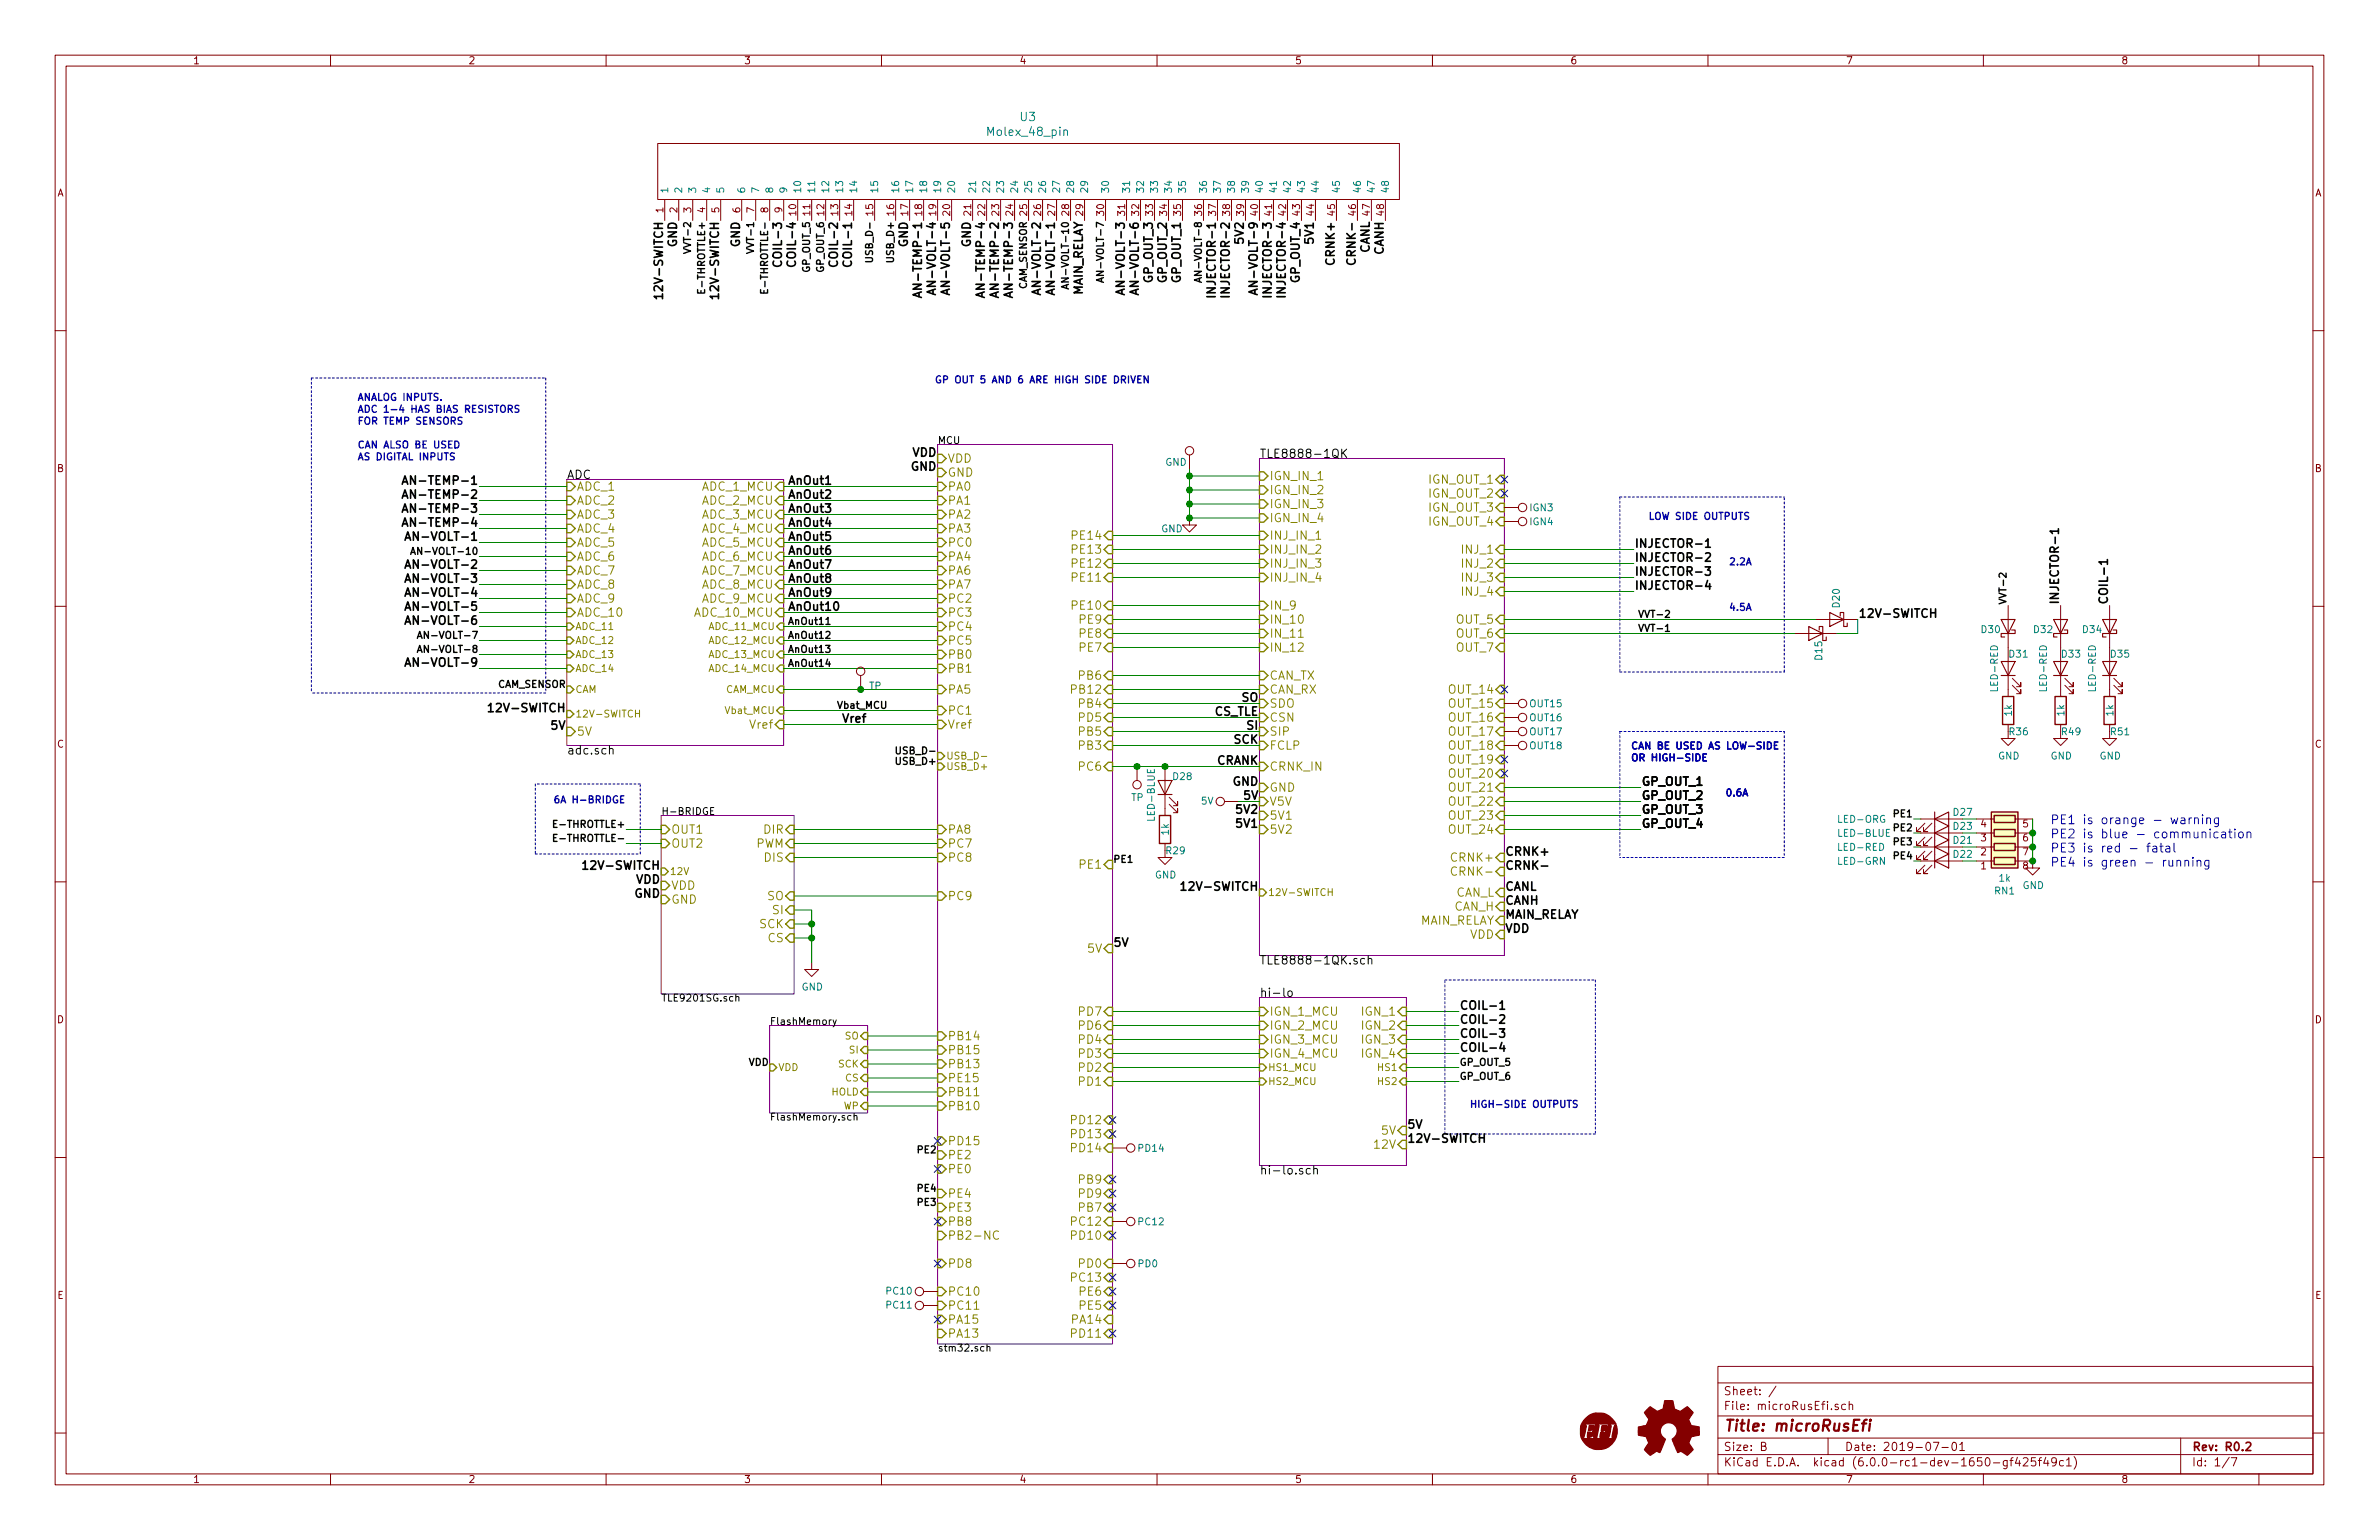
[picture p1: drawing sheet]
<svg xmlns="http://www.w3.org/2000/svg" width="432mm" height="279mm" viewBox="0 0 432 279" stroke-linecap="round" stroke-linejoin="round" font-family="sans-serif">
<defs><g id="words">
<text font-size="2.8" fill="#840000" x="312.8" y="259.7">Title: microRusEfi</text>
<g font-size="2.2" fill="#0000c2">
<text x="372.1" y="149.5">PE1 is orange - warning</text>
<text x="372.1" y="152.1">PE2 is blue - communication</text>
<text x="372.1" y="154.7">PE3 is red - fatal</text>
<text x="372.1" y="157.2">PE4 is green - running</text>
</g>
<g font-size="2.1" fill="#008484">
<text x="185.2" y="22">U3</text>
<text x="179.6" y="24.7">Molex_48_pin</text>
</g>
<g font-size="2.1">
<text x="122.9" y="44.7" transform="rotate(-90 122.9 44.7)">GND</text>
<text x="134.3" y="44.7" transform="rotate(-90 134.3 44.7)">GND</text>
<text x="141.9" y="47" transform="rotate(-90 141.9 47)">COIL-3</text>
<text x="144.4" y="47" transform="rotate(-90 144.4 47)">COIL-4</text>
<text x="152.1" y="47" transform="rotate(-90 152.1 47)">COIL-2</text>
<text x="154.6" y="47" transform="rotate(-90 154.6 47)">COIL-1</text>
<text x="164.8" y="44.7" transform="rotate(-90 164.8 44.7)">GND</text>
<text x="176.2" y="44.7" transform="rotate(-90 176.2 44.7)">GND</text>
<text x="225.7" y="43.8" transform="rotate(-90 225.7 43.8)">5V2</text>
<text x="238.4" y="43.8" transform="rotate(-90 238.4 43.8)">5V1</text>
<text x="242.2" y="47.4" transform="rotate(-90 242.2 47.4)">CRNK+</text>
<text x="246" y="46.8" transform="rotate(-90 246 46.8)">CRNK-</text>
<text x="248.6" y="45.9" transform="rotate(-90 248.6 45.9)">CANL</text>
<text x="251.1" y="46.1" transform="rotate(-90 251.1 46.1)">CANH</text>
<text x="120.3" y="52.9" transform="rotate(-90 120.3 52.9)">12V-SWITCH</text>
<text x="130.5" y="52.9" transform="rotate(-90 130.5 52.9)">12V-SWITCH</text>
<text x="167.3" y="51.6" transform="rotate(-90 167.3 51.6)">AN-TEMP-1</text>
<text x="169.8" y="51.3" transform="rotate(-90 169.8 51.3)">AN-VOLT-4</text>
<text x="172.4" y="51.3" transform="rotate(-90 172.4 51.3)">AN-VOLT-5</text>
<text x="178.7" y="51.6" transform="rotate(-90 178.7 51.6)">AN-TEMP-4</text>
<text x="181.3" y="51.6" transform="rotate(-90 181.3 51.6)">AN-TEMP-2</text>
<text x="183.8" y="51.6" transform="rotate(-90 183.8 51.6)">AN-TEMP-3</text>
<text x="188.9" y="51.3" transform="rotate(-90 188.9 51.3)">AN-VOLT-2</text>
<text x="191.4" y="51.3" transform="rotate(-90 191.4 51.3)">AN-VOLT-1</text>
<text x="196.5" y="53.8" transform="rotate(-90 196.5 53.8)">MAIN_RELAY</text>
<text x="204.1" y="51.3" transform="rotate(-90 204.1 51.3)">AN-VOLT-3</text>
<text x="206.7" y="51.3" transform="rotate(-90 206.7 51.3)">AN-VOLT-6</text>
<text x="209.2" y="51.1" transform="rotate(-90 209.2 51.1)">GP_OUT_3</text>
<text x="211.8" y="51.1" transform="rotate(-90 211.8 51.1)">GP_OUT_2</text>
<text x="214.3" y="51.1" transform="rotate(-90 214.3 51.1)">GP_OUT_1</text>
<text x="220.6" y="52.6" transform="rotate(-90 220.6 52.6)">INJECTOR-1</text>
<text x="223.2" y="52.6" transform="rotate(-90 223.2 52.6)">INJECTOR-2</text>
<text x="228.3" y="51.3" transform="rotate(-90 228.3 51.3)">AN-VOLT-9</text>
<text x="230.8" y="52.6" transform="rotate(-90 230.8 52.6)">INJECTOR-3</text>
<text x="233.3" y="52.6" transform="rotate(-90 233.3 52.6)">INJECTOR-4</text>
<text x="235.9" y="51.1" transform="rotate(-90 235.9 51.1)">GP_OUT_4</text>
<text x="165.7" y="82.9">VDD</text>
<text x="228.6" y="83.1">TLE8888-1QK</text>
<text x="75.4" y="87.9">AN-TEMP-1</text>
<text x="102.9" y="86.9">ADC</text>
<text x="142.9" y="87.9">AnOut1</text>
<text x="165.5" y="85.4">GND</text>
<text x="75.4" y="90.5">AN-TEMP-2</text>
<text x="75.4" y="93">AN-TEMP-3</text>
<text x="75.4" y="95.6">AN-TEMP-4</text>
<text x="142.9" y="90.5">AnOut2</text>
<text x="142.9" y="93">AnOut3</text>
<text x="142.9" y="95.6">AnOut4</text>
<text x="75.7" y="98.1">AN-VOLT-1</text>
<text x="142.9" y="98.1">AnOut5</text>
<text x="142.9" y="100.6">AnOut6</text>
<text x="296.5" y="101.9">INJECTOR-2</text>
<text x="296.5" y="99.4">INJECTOR-1</text>
<text x="75.7" y="105.7">AN-VOLT-3</text>
<text x="75.7" y="103.2">AN-VOLT-2</text>
<text x="142.9" y="103.2">AnOut7</text>
<text x="142.9" y="105.7">AnOut8</text>
<text x="296.5" y="104.4">INJECTOR-3</text>
<text x="296.5" y="107">INJECTOR-4</text>
<text x="75.7" y="108.3">AN-VOLT-4</text>
<text x="75.7" y="110.8">AN-VOLT-5</text>
<text x="75.7" y="113.3">AN-VOLT-6</text>
<text x="142.9" y="108.3">AnOut9</text>
<text x="142.9" y="110.8">AnOut10</text>
<text x="337.2" y="112.1">12V-SWITCH</text>
<text x="373.7" y="109.9" transform="rotate(-90 373.7 109.9)">INJECTOR-1</text>
<text x="382.6" y="109.9" transform="rotate(-90 382.6 109.9)">COIL-1</text>
<text x="75.7" y="121">AN-VOLT-9</text>
<text x="90" y="129.2">12V-SWITCH</text>
<text x="153.3" y="131.1">Vref</text>
<text x="220.5" y="129.8">CS_TLE</text>
<text x="225.5" y="127.3">SO</text>
<text x="100.3" y="132.4">5V</text>
<text x="102.9" y="136.9">adc.sch</text>
<text x="224.1" y="134.9">SCK</text>
<text x="226.6" y="132.4">SI</text>
<text x="220.9" y="138.7">CRANK</text>
<text x="223.9" y="142.5">GND</text>
<text x="297.8" y="142.5">GP_OUT_1</text>
<text x="224.8" y="147.6">5V2</text>
<text x="226" y="145.1">5V</text>
<text x="297.8" y="145.1">GP_OUT_2</text>
<text x="297.8" y="147.6">GP_OUT_3</text>
<text x="224.8" y="150.2">5V1</text>
<text x="273" y="155.2">CRNK+</text>
<text x="297.8" y="150.2">GP_OUT_4</text>
<text x="107.2" y="157.8">12V-SWITCH</text>
<text x="115.5" y="160.3">VDD</text>
<text x="215.7" y="161.6">12V-SWITCH</text>
<text x="273" y="161.6">CANL</text>
<text x="273" y="157.8">CRNK-</text>
<text x="115.3" y="162.9">GND</text>
<text x="273" y="166.7">MAIN_RELAY</text>
<text x="273" y="164.1">CANH</text>
<text x="201.9" y="171.8">5V</text>
<text x="273" y="169.2">VDD</text>
<text x="228.6" y="175">TLE8888-1QK.sch</text>
<text x="228.6" y="180.9">hi-lo</text>
<text x="264.8" y="185.7">COIL-2</text>
<text x="264.8" y="183.2">COIL-1</text>
<text x="264.8" y="190.8">COIL-4</text>
<text x="264.8" y="188.3">COIL-3</text>
<text x="255.3" y="204.8">5V</text>
<text x="255.3" y="207.3">12V-SWITCH</text>
<text x="228.6" y="213.1">hi-lo.sch</text>
</g>
<g font-size="2.1" fill="#848400">
<text x="172" y="83.9">VDD</text>
<text x="104.6" y="89">ADC_1</text>
<text x="127.5" y="89">ADC_1_MCU</text>
<text x="172" y="89">PA0</text>
<text x="172" y="86.5">GND</text>
<text x="230.4" y="87.1">IGN_IN_1</text>
<text x="230.4" y="89.7">IGN_IN_2</text>
<text x="259.5" y="87.8">IGN_OUT_1</text>
<text x="104.6" y="91.6">ADC_2</text>
<text x="104.6" y="94.1">ADC_3</text>
<text x="127.5" y="91.6">ADC_2_MCU</text>
<text x="127.5" y="94.1">ADC_3_MCU</text>
<text x="172" y="91.6">PA1</text>
<text x="172" y="94.1">PA2</text>
<text x="230.4" y="92.2">IGN_IN_3</text>
<text x="230.4" y="94.7">IGN_IN_4</text>
<text x="259.5" y="90.3">IGN_OUT_2</text>
<text x="259.5" y="92.8">IGN_OUT_3</text>
<text x="259.5" y="95.4">IGN_OUT_4</text>
<text x="104.6" y="99.2">ADC_5</text>
<text x="104.6" y="101.7">ADC_6</text>
<text x="104.6" y="96.6">ADC_4</text>
<text x="127.5" y="96.6">ADC_4_MCU</text>
<text x="127.5" y="99.2">ADC_5_MCU</text>
<text x="127.5" y="101.7">ADC_6_MCU</text>
<text x="172" y="96.6">PA3</text>
<text x="172" y="99.2">PC0</text>
<text x="172" y="101.7">PA4</text>
<text x="195" y="100.5">PE13</text>
<text x="195" y="97.9">PE14</text>
<text x="230.4" y="97.9">INJ_IN_1</text>
<text x="230.4" y="100.5">INJ_IN_2</text>
<text x="265.6" y="100.5">INJ_1</text>
<text x="104.6" y="104.3">ADC_7</text>
<text x="104.6" y="106.8">ADC_8</text>
<text x="127.5" y="104.3">ADC_7_MCU</text>
<text x="127.5" y="106.8">ADC_8_MCU</text>
<text x="172" y="106.8">PA7</text>
<text x="172" y="104.3">PA6</text>
<text x="195" y="105.5">PE11</text>
<text x="195" y="103">PE12</text>
<text x="230.4" y="103">INJ_IN_3</text>
<text x="230.4" y="105.5">INJ_IN_4</text>
<text x="265.6" y="103">INJ_2</text>
<text x="265.6" y="105.5">INJ_3</text>
<text x="104.6" y="109.3">ADC_9</text>
<text x="104.6" y="111.9">ADC_10</text>
<text x="126.3" y="111.9">ADC_10_MCU</text>
<text x="127.5" y="109.3">ADC_9_MCU</text>
<text x="172" y="111.9">PC3</text>
<text x="172" y="109.3">PC2</text>
<text x="195" y="110.6">PE10</text>
<text x="196.1" y="113.2">PE9</text>
<text x="230.4" y="110.6">IN_9</text>
<text x="230.4" y="113.2">IN_10</text>
<text x="264.4" y="113.2">OUT_5</text>
<text x="265.6" y="108.1">INJ_4</text>
<text x="172" y="117">PC5</text>
<text x="172" y="114.4">PC4</text>
<text x="172" y="119.5">PB0</text>
<text x="196.1" y="118.2">PE7</text>
<text x="196.1" y="115.7">PE8</text>
<text x="230.4" y="115.7">IN_11</text>
<text x="230.4" y="118.2">IN_12</text>
<text x="264.4" y="115.7">OUT_6</text>
<text x="264.4" y="118.2">OUT_7</text>
<text x="172" y="125.9">PA5</text>
<text x="172" y="122">PB1</text>
<text x="194.8" y="125.9">PB12</text>
<text x="196" y="123.3">PB6</text>
<text x="230.4" y="123.3">CAN_TX</text>
<text x="230.4" y="125.9">CAN_RX</text>
<text x="263.2" y="125.9">OUT_14</text>
<text x="172" y="129.7">PC1</text>
<text x="196" y="128.4">PB4</text>
<text x="196" y="130.9">PD5</text>
<text x="230.4" y="130.9">CSN</text>
<text x="230.4" y="128.4">SDO</text>
<text x="263.2" y="128.4">OUT_15</text>
<text x="263.2" y="130.9">OUT_16</text>
<text x="104.6" y="133.5">5V</text>
<text x="136.3" y="132.2">Vref</text>
<text x="172" y="132.2">Vref</text>
<text x="196" y="133.5">PB5</text>
<text x="196" y="136">PB3</text>
<text x="230.4" y="133.5">SIP</text>
<text x="230.4" y="136">FCLP</text>
<text x="263.2" y="133.5">OUT_17</text>
<text x="263.2" y="136">OUT_18</text>
<text x="196" y="139.8">PC6</text>
<text x="230.4" y="139.8">CRNK_IN</text>
<text x="230.4" y="143.6">GND</text>
<text x="263.2" y="138.6">OUT_19</text>
<text x="263.2" y="141.1">OUT_20</text>
<text x="263.2" y="143.6">OUT_21</text>
<text x="230.4" y="148.7">5V1</text>
<text x="230.4" y="146.2">V5V</text>
<text x="263.2" y="146.2">OUT_22</text>
<text x="263.2" y="148.7">OUT_23</text>
<text x="121.8" y="153.8">OUT2</text>
<text x="121.8" y="151.3">OUT1</text>
<text x="137.2" y="153.8">PWM</text>
<text x="138.7" y="151.3">DIR</text>
<text x="172" y="153.8">PC7</text>
<text x="172" y="151.3">PA8</text>
<text x="230.4" y="151.3">5V2</text>
<text x="263.2" y="151.3">OUT_24</text>
<text x="121.8" y="161.4">VDD</text>
<text x="138.8" y="156.3">DIS</text>
<text x="172" y="156.3">PC8</text>
<text x="196.1" y="157.6">PE1</text>
<text x="263.9" y="156.3">CRNK+</text>
<text x="264.4" y="158.9">CRNK-</text>
<text x="121.8" y="164">GND</text>
<text x="139.3" y="163.3">SO</text>
<text x="140.4" y="165.9">SI</text>
<text x="172" y="163.3">PC9</text>
<text x="257.5" y="167.8">MAIN_RELAY</text>
<text x="264" y="165.2">CAN_H</text>
<text x="264.2" y="162.7">CAN_L</text>
<text x="137.9" y="168.4">SCK</text>
<text x="139.4" y="170.9">CS</text>
<text x="197.6" y="172.8">5V</text>
<text x="266.8" y="170.3">VDD</text>
<text x="196" y="184.3">PD7</text>
<text x="230.4" y="184.3">IGN_1_MCU</text>
<text x="247.3" y="184.3">IGN_1</text>
<text x="172" y="191.3">PB15</text>
<text x="172" y="188.7">PB14</text>
<text x="196" y="191.9">PD3</text>
<text x="196" y="186.8">PD6</text>
<text x="196" y="189.4">PD4</text>
<text x="230.4" y="186.8">IGN_2_MCU</text>
<text x="230.4" y="189.4">IGN_3_MCU</text>
<text x="230.4" y="191.9">IGN_4_MCU</text>
<text x="247.3" y="186.8">IGN_2</text>
<text x="247.3" y="189.4">IGN_3</text>
<text x="247.3" y="191.9">IGN_4</text>
<text x="172" y="196.3">PE15</text>
<text x="172" y="193.8">PB13</text>
<text x="196" y="197">PD1</text>
<text x="196" y="194.4">PD2</text>
<text x="172" y="198.9">PB11</text>
<text x="172" y="201.4">PB10</text>
<text x="194.8" y="204">PD12</text>
<text x="172" y="207.8">PD15</text>
<text x="194.8" y="206.5">PD13</text>
<text x="194.8" y="209">PD14</text>
<text x="249.7" y="208.4">12V</text>
<text x="250.9" y="205.9">5V</text>
<text x="172" y="210.3">PE2</text>
<text x="172" y="212.9">PE0</text>
<text x="196" y="214.8">PB9</text>
<text x="172" y="217.3">PE4</text>
<text x="172" y="219.8">PE3</text>
<text x="196" y="217.3">PD9</text>
<text x="196" y="219.8">PB7</text>
<text x="172" y="222.4">PB8</text>
<text x="172" y="224.9">PB2-NC</text>
<text x="194.8" y="224.9">PD10</text>
<text x="194.8" y="222.4">PC12</text>
<text x="172" y="230">PD8</text>
<text x="194.8" y="232.5">PC13</text>
<text x="196" y="230">PD0</text>
<text x="172" y="235.1">PC10</text>
<text x="172" y="237.6">PC11</text>
<text x="196.1" y="235.1">PE6</text>
<text x="196.1" y="237.6">PE5</text>
<text x="172" y="240.2">PA15</text>
<text x="172" y="242.7">PA13</text>
<text x="194.8" y="242.7">PD11</text>
<text x="194.8" y="240.2">PA14</text>
</g>
<g font-size="2.1" fill="#840000">
<text x="312.8" y="255.8">File: microRusEfi.sch</text>
<text x="312.8" y="253.1">Sheet: /</text>
<text x="312.8" y="263.2">Size: B</text>
<text x="334.8" y="263.2">Date: 2019-07-01</text>
<text x="397.8" y="263.2">Rev: R0.2</text>
<text x="312.8" y="266">KiCad E.D.A. kicad (6.0.0-rc1-dev-1650-gf425f49c1)</text>
<text x="397.8" y="266">Id: 1/7</text>
</g>
<g font-size="1.8" fill="#840000">
<text x="35" y="11.6">1</text>
<text x="85" y="11.6">2</text>
<text x="135" y="11.6">3</text>
<text x="185" y="11.6">4</text>
<text x="235" y="11.6">5</text>
<text x="285" y="11.6">6</text>
<text x="335" y="11.6">7</text>
<text x="385" y="11.6">8</text>
<text x="10.4" y="35.6">A</text>
<text x="420.2" y="35.6">A</text>
<text x="120.4" y="38.6" transform="rotate(-90 120.4 38.6)">1</text>
<text x="122.9" y="38.6" transform="rotate(-90 122.9 38.6)">2</text>
<text x="125.5" y="38.6" transform="rotate(-90 125.5 38.6)">3</text>
<text x="128" y="38.6" transform="rotate(-90 128 38.6)">4</text>
<text x="130.6" y="38.6" transform="rotate(-90 130.6 38.6)">5</text>
<text x="134.4" y="38.6" transform="rotate(-90 134.4 38.6)">6</text>
<text x="136.9" y="38.6" transform="rotate(-90 136.9 38.6)">7</text>
<text x="139.4" y="38.6" transform="rotate(-90 139.4 38.6)">8</text>
<text x="142" y="38.6" transform="rotate(-90 142 38.6)">9</text>
<text x="144.5" y="39.1" transform="rotate(-90 144.5 39.1)">10</text>
<text x="147.1" y="39.1" transform="rotate(-90 147.1 39.1)">11</text>
<text x="149.6" y="39.1" transform="rotate(-90 149.6 39.1)">12</text>
<text x="152.1" y="39.1" transform="rotate(-90 152.1 39.1)">13</text>
<text x="154.7" y="39.1" transform="rotate(-90 154.7 39.1)">14</text>
<text x="164.8" y="39.1" transform="rotate(-90 164.8 39.1)">17</text>
<text x="167.4" y="39.1" transform="rotate(-90 167.4 39.1)">18</text>
<text x="169.9" y="39.1" transform="rotate(-90 169.9 39.1)">19</text>
<text x="172.5" y="39.1" transform="rotate(-90 172.5 39.1)">20</text>
<text x="176.3" y="39.1" transform="rotate(-90 176.3 39.1)">21</text>
<text x="178.8" y="39.1" transform="rotate(-90 178.8 39.1)">22</text>
<text x="181.4" y="39.1" transform="rotate(-90 181.4 39.1)">23</text>
<text x="183.9" y="39.1" transform="rotate(-90 183.9 39.1)">24</text>
<text x="189" y="39.1" transform="rotate(-90 189 39.1)">26</text>
<text x="191.5" y="39.1" transform="rotate(-90 191.5 39.1)">27</text>
<text x="194.1" y="39.1" transform="rotate(-90 194.1 39.1)">28</text>
<text x="196.6" y="39.1" transform="rotate(-90 196.6 39.1)">29</text>
<text x="200.4" y="39.1" transform="rotate(-90 200.4 39.1)">30</text>
<text x="204.2" y="39.1" transform="rotate(-90 204.2 39.1)">31</text>
<text x="206.8" y="39.1" transform="rotate(-90 206.8 39.1)">32</text>
<text x="209.3" y="39.1" transform="rotate(-90 209.3 39.1)">33</text>
<text x="211.8" y="39.1" transform="rotate(-90 211.8 39.1)">34</text>
<text x="214.4" y="39.1" transform="rotate(-90 214.4 39.1)">35</text>
<text x="218.2" y="39.1" transform="rotate(-90 218.2 39.1)">36</text>
<text x="220.7" y="39.1" transform="rotate(-90 220.7 39.1)">37</text>
<text x="223.3" y="39.1" transform="rotate(-90 223.3 39.1)">38</text>
<text x="225.8" y="39.1" transform="rotate(-90 225.8 39.1)">39</text>
<text x="228.3" y="39.1" transform="rotate(-90 228.3 39.1)">40</text>
<text x="230.9" y="39.1" transform="rotate(-90 230.9 39.1)">41</text>
<text x="233.4" y="39.1" transform="rotate(-90 233.4 39.1)">42</text>
<text x="236" y="39.1" transform="rotate(-90 236 39.1)">43</text>
<text x="238.5" y="39.1" transform="rotate(-90 238.5 39.1)">44</text>
<text x="242.3" y="39.1" transform="rotate(-90 242.3 39.1)">45</text>
<text x="246.1" y="39.1" transform="rotate(-90 246.1 39.1)">46</text>
<text x="248.7" y="39.1" transform="rotate(-90 248.7 39.1)">47</text>
<text x="251.2" y="39.1" transform="rotate(-90 251.2 39.1)">48</text>
<text x="10.4" y="85.6">B</text>
<text x="420.2" y="85.6">B</text>
<text x="10.4" y="135.6">C</text>
<text x="420.2" y="135.6">C</text>
<text x="359.6" y="155.2">2</text>
<text x="359.6" y="152.7">3</text>
<text x="359.6" y="150.1">4</text>
<text x="367.2" y="150.1">5</text>
<text x="367.2" y="152.7">6</text>
<text x="367.2" y="155.2">7</text>
<text x="359.6" y="157.7">1</text>
<text x="367.2" y="157.7">8</text>
<text x="10.4" y="185.6">D</text>
<text x="420.2" y="185.6">D</text>
<text x="10.4" y="235.6">E</text>
<text x="420.2" y="235.6">E</text>
<text x="35" y="269">1</text>
<text x="85" y="269">2</text>
<text x="135" y="269">3</text>
<text x="185" y="269">4</text>
<text x="235" y="269">5</text>
<text x="285" y="269">6</text>
<text x="335" y="269">7</text>
<text x="385" y="269">8</text>
</g>
<g font-size="1.8" fill="#008484">
<text x="121.3" y="35.2" transform="rotate(-90 121.3 35.2)">1</text>
<text x="123.8" y="35.2" transform="rotate(-90 123.8 35.2)">2</text>
<text x="126.4" y="35.2" transform="rotate(-90 126.4 35.2)">3</text>
<text x="128.9" y="35.2" transform="rotate(-90 128.9 35.2)">4</text>
<text x="131.4" y="35.2" transform="rotate(-90 131.4 35.2)">5</text>
<text x="135.3" y="35.2" transform="rotate(-90 135.3 35.2)">6</text>
<text x="137.8" y="35.2" transform="rotate(-90 137.8 35.2)">7</text>
<text x="140.3" y="35.2" transform="rotate(-90 140.3 35.2)">8</text>
<text x="142.9" y="35.2" transform="rotate(-90 142.9 35.2)">9</text>
<text x="145.4" y="35.2" transform="rotate(-90 145.4 35.2)">10</text>
<text x="148" y="35.2" transform="rotate(-90 148 35.2)">11</text>
<text x="150.5" y="35.2" transform="rotate(-90 150.5 35.2)">12</text>
<text x="153" y="35.2" transform="rotate(-90 153 35.2)">13</text>
<text x="155.6" y="35.2" transform="rotate(-90 155.6 35.2)">14</text>
<text x="159.4" y="35.2" transform="rotate(-90 159.4 35.2)">15</text>
<text x="163.2" y="35.2" transform="rotate(-90 163.2 35.2)">16</text>
<text x="165.7" y="35.2" transform="rotate(-90 165.7 35.2)">17</text>
<text x="168.3" y="35.2" transform="rotate(-90 168.3 35.2)">18</text>
<text x="170.8" y="35.2" transform="rotate(-90 170.8 35.2)">19</text>
<text x="173.4" y="35.2" transform="rotate(-90 173.4 35.2)">20</text>
<text x="177.2" y="35.2" transform="rotate(-90 177.2 35.2)">21</text>
<text x="179.7" y="35.2" transform="rotate(-90 179.7 35.2)">22</text>
<text x="182.2" y="35.2" transform="rotate(-90 182.2 35.2)">23</text>
<text x="184.8" y="35.2" transform="rotate(-90 184.8 35.2)">24</text>
<text x="187.3" y="35.2" transform="rotate(-90 187.3 35.2)">25</text>
<text x="189.9" y="35.2" transform="rotate(-90 189.9 35.2)">26</text>
<text x="192.4" y="35.2" transform="rotate(-90 192.4 35.2)">27</text>
<text x="194.9" y="35.2" transform="rotate(-90 194.9 35.2)">28</text>
<text x="197.5" y="35.2" transform="rotate(-90 197.5 35.2)">29</text>
<text x="201.3" y="35.2" transform="rotate(-90 201.3 35.2)">30</text>
<text x="205.1" y="35.2" transform="rotate(-90 205.1 35.2)">31</text>
<text x="207.6" y="35.2" transform="rotate(-90 207.6 35.2)">32</text>
<text x="210.2" y="35.2" transform="rotate(-90 210.2 35.2)">33</text>
<text x="212.7" y="35.2" transform="rotate(-90 212.7 35.2)">34</text>
<text x="215.3" y="35.2" transform="rotate(-90 215.3 35.2)">35</text>
<text x="219.1" y="35.2" transform="rotate(-90 219.1 35.2)">36</text>
<text x="221.6" y="35.2" transform="rotate(-90 221.6 35.2)">37</text>
<text x="224.2" y="35.2" transform="rotate(-90 224.2 35.2)">38</text>
<text x="226.7" y="35.2" transform="rotate(-90 226.7 35.2)">39</text>
<text x="229.2" y="35.2" transform="rotate(-90 229.2 35.2)">40</text>
<text x="231.8" y="35.2" transform="rotate(-90 231.8 35.2)">41</text>
<text x="234.3" y="35.2" transform="rotate(-90 234.3 35.2)">42</text>
<text x="236.9" y="35.2" transform="rotate(-90 236.9 35.2)">43</text>
<text x="239.4" y="35.2" transform="rotate(-90 239.4 35.2)">44</text>
<text x="243.2" y="35.2" transform="rotate(-90 243.2 35.2)">45</text>
<text x="247" y="35.2" transform="rotate(-90 247 35.2)">46</text>
<text x="249.6" y="35.2" transform="rotate(-90 249.6 35.2)">47</text>
<text x="252.1" y="35.2" transform="rotate(-90 252.1 35.2)">48</text>
<text x="211.5" y="84.5">GND</text>
<text x="277.7" y="92.8">IGN3</text>
<text x="277.7" y="95.3">IGN4</text>
<text x="210.8" y="96.6">GND</text>
<text x="333.9" y="110.2" transform="rotate(-90 333.9 110.2)">D20</text>
<text x="330.8" y="119.7" transform="rotate(-90 330.8 119.7)">D15</text>
<text x="359.7" y="114.9">D30</text>
<text x="364.7" y="119.3">D31</text>
<text x="369.2" y="114.9">D32</text>
<text x="374.3" y="119.3">D33</text>
<text x="378.1" y="114.9">D34</text>
<text x="383.2" y="119.3">D35</text>
<text x="157.8" y="125.1">TP</text>
<text x="362.6" y="125.2" transform="rotate(-90 362.6 125.2)">LED-RED</text>
<text x="371.5" y="125.2" transform="rotate(-90 371.5 125.2)">LED-RED</text>
<text x="380.4" y="125.2" transform="rotate(-90 380.4 125.2)">LED-RED</text>
<text x="277.7" y="128.3">OUT15</text>
<text x="277.7" y="130.9">OUT16</text>
<text x="365.2" y="129.9" transform="rotate(-90 365.2 129.9)">1k</text>
<text x="374.7" y="129.9" transform="rotate(-90 374.7 129.9)">1k</text>
<text x="383.6" y="129.9" transform="rotate(-90 383.6 129.9)">1k</text>
<text x="277.7" y="133.4">OUT17</text>
<text x="277.7" y="135.9">OUT18</text>
<text x="362.7" y="137.8">GND</text>
<text x="364.8" y="133.4">R36</text>
<text x="372.2" y="137.8">GND</text>
<text x="374.3" y="133.4">R49</text>
<text x="381.1" y="137.8">GND</text>
<text x="383.2" y="133.4">R51</text>
<text x="213" y="141.5">D28</text>
<text x="205.3" y="145.3">TP</text>
<text x="209.6" y="148.7" transform="rotate(-90 209.6 148.7)">LED-BLUE</text>
<text x="218.1" y="146">5V</text>
<text x="333.8" y="149.3">LED-ORG</text>
<text x="354.6" y="148">D27</text>
<text x="211.7" y="155">R29</text>
<text x="212.1" y="151.5" transform="rotate(-90 212.1 151.5)">1k</text>
<text x="333.9" y="154.4">LED-RED</text>
<text x="333.9" y="151.8">LED-BLUE</text>
<text x="354.6" y="155.6">D22</text>
<text x="354.6" y="153.1">D21</text>
<text x="354.6" y="150.5">D23</text>
<text x="209.6" y="159.4">GND</text>
<text x="333.9" y="156.9">LED-GRN</text>
<text x="362.9" y="160">1k</text>
<text x="367.1" y="161.3">GND</text>
<text x="362.1" y="162.3">RN1</text>
<text x="145.5" y="179.7">GND</text>
<text x="206.7" y="209">PD14</text>
<text x="206.7" y="222.3">PC12</text>
<text x="206.6" y="229.9">PD0</text>
<text x="161" y="234.9">PC10</text>
<text x="161" y="237.4">PC11</text>
</g>
<g font-size="1.8">
<text x="125.4" y="45" transform="rotate(-90 125.4 45)">VVT-2</text>
<text x="136.9" y="45" transform="rotate(-90 136.9 45)">VVT-1</text>
<text x="158.4" y="46.6" transform="rotate(-90 158.4 46.6)">USB_D- 15</text>
<text x="162.3" y="47" transform="rotate(-90 162.3 47)">USB_D+ 16</text>
<text x="128" y="52.2" transform="rotate(-90 128 52.2)">E-THROTTLE+</text>
<text x="139.4" y="51.8" transform="rotate(-90 139.4 51.8)">E-THROTTLE-</text>
<text x="147" y="49.3" transform="rotate(-90 147 49.3)">GP_OUT_5</text>
<text x="149.6" y="49.3" transform="rotate(-90 149.6 49.3)">GP_OUT_6</text>
<text x="186.4" y="52.5" transform="rotate(-90 186.4 52.5)">CAM_SENSOR 25</text>
<text x="194" y="50.4" transform="rotate(-90 194 50.4)">AN-VOLT-10</text>
<text x="200.4" y="49.4" transform="rotate(-90 200.4 49.4)">AN-VOLT-7</text>
<text x="218.1" y="49.4" transform="rotate(-90 218.1 49.4)">AN-VOLT-8</text>
<text x="170.2" y="80.5">MCU</text>
<text x="76.6" y="100.7">AN-VOLT-10</text>
<text x="142.9" y="113.4">AnOut11</text>
<text x="297.2" y="112.1">VVT-2</text>
<text x="364.2" y="109.9" transform="rotate(-90 364.2 109.9)">VVT-2</text>
<text x="77.6" y="118.4">AN-VOLT-8</text>
<text x="77.6" y="115.9">AN-VOLT-7</text>
<text x="142.9" y="115.9">AnOut12</text>
<text x="142.9" y="118.4">AnOut13</text>
<text x="297.2" y="114.6">VVT-1</text>
<text x="90.4" y="124.8">CAM_SENSOR</text>
<text x="142.9" y="121">AnOut14</text>
<text x="151.8" y="128.6">Vbat_MCU</text>
<text x="163.6" y="136.9">USB_D-</text>
<text x="163.1" y="138.8">USB_D+</text>
<text x="120" y="147.9">H-BRIDGE</text>
<text x="344" y="148.3">PE1</text>
<text x="101.4" y="150.2">E-THROTTLE+</text>
<text x="101.9" y="152.7">E-THROTTLE-</text>
<text x="344" y="150.8">PE2</text>
<text x="344" y="153.4">PE3</text>
<text x="344" y="155.9">PE4</text>
<text x="201.9" y="156.5">PE1</text>
<text x="120" y="181.7">TLE9201SG.sch</text>
<text x="139.7" y="186">FlashMemory</text>
<text x="136" y="193.4">VDD</text>
<text x="264.8" y="195.9">GP_OUT_6</text>
<text x="264.8" y="193.4">GP_OUT_5</text>
<text x="139.7" y="203.3">FlashMemory.sch</text>
<text x="166.8" y="209.2">PE2</text>
<text x="166.8" y="218.8">PE3</text>
<text x="166.8" y="216.2">PE4</text>
<text x="170.2" y="245.2">stm32.sch</text>
</g>
<g font-size="1.8" fill="#0000c2">
<text x="169.5" y="69.5">GP OUT 5 AND 6 ARE HIGH SIDE DRIVEN</text>
<text x="64.8" y="72.7">ANALOG INPUTS.</text>
<text x="64.8" y="74.9">ADC 1-4 HAS BIAS RESISTORS</text>
<text x="64.8" y="77">FOR TEMP SENSORS</text>
<text x="64.8" y="81.4">CAN ALSO BE USED</text>
<text x="64.8" y="83.5">AS DIGITAL INPUTS</text>
<text x="299.1" y="94.3">LOW SIDE OUTPUTS</text>
<text x="313.7" y="102.6">2.2A</text>
<text x="313.7" y="110.8">4.5A</text>
<text x="295.9" y="136">CAN BE USED AS LOW-SIDE</text>
<text x="295.9" y="138.1">OR HIGH-SIDE</text>
<text x="100.3" y="145.7">6A H-BRIDGE</text>
<text x="313.1" y="144.5">0.6A</text>
<text x="269.1" y="201">HIGH-SIDE OUTPUTS</text>
</g>
<g font-size="1.8" fill="#848400">
<text x="104.4" y="114.3">ADC_11</text>
<text x="104.4" y="116.8">ADC_12</text>
<text x="104.4" y="119.4">ADC_13</text>
<text x="128.9" y="114.3">ADC_11_MCU</text>
<text x="128.9" y="116.8">ADC_12_MCU</text>
<text x="128.9" y="119.4">ADC_13_MCU</text>
<text x="104.4" y="121.9">ADC_14</text>
<text x="104.4" y="125.7">CAM</text>
<text x="128.9" y="121.9">ADC_14_MCU</text>
<text x="131.7" y="125.7">CAM_MCU</text>
<text x="104.4" y="130.2">12V-SWITCH</text>
<text x="131.9" y="129.5">Vbat_MCU</text>
<text x="171.7" y="137.8">USB_D-</text>
<text x="171.7" y="139.7">USB_D+</text>
<text x="121.5" y="158.8">12V</text>
<text x="230.1" y="162.6">12V-SWITCH</text>
<text x="153.4" y="188.6">SO</text>
<text x="154.3" y="191.1">SI</text>
<text x="141.2" y="194.3">VDD</text>
<text x="152.2" y="193.7">SCK</text>
<text x="153.5" y="196.2">CS</text>
<text x="230.1" y="194.3">HS1_MCU</text>
<text x="230.1" y="196.8">HS2_MCU</text>
<text x="250.3" y="194.3">HS1</text>
<text x="250.3" y="196.8">HS2</text>
<text x="151" y="198.8">HOLD</text>
<text x="153.1" y="201.3">WP</text>
</g>
</g></defs>
<g fill="none" stroke="#840000" stroke-width=".18">
<path d="M10 10h411.8v259.4h-411.8zM12 12h407.8v255.4h-407.8zM60 10v2M110 10v2M160 10v2M210 10v2M260 10v2M310 10v2M360 10v2M410 10v2M119.4 26h134.6v10.2h-134.6zM120.6 36.2v3.8"/>
<path d="M123.2 36.2v3.8M125.7 36.2v3.8M128.3 36.2v3.8M130.8 36.2v3.8M134.6 36.2v3.8M137.2 36.2v3.8M139.7 36.2v3.8M142.2 36.2v3.8M144.8 36.2v3.8M147.3 36.2v3.8M149.9 36.2v3.8M152.4 36.2v3.8"/>
<path d="M154.9 36.2v3.8M158.7 36.2v3.8M162.6 36.2v3.8M165.1 36.2v3.8M167.6 36.2v3.8M170.2 36.2v3.8M172.7 36.2v3.8M176.5 36.2v3.8M179.1 36.2v3.8M181.6 36.2v3.8M184.1 36.2v3.8M186.7 36.2v3.8"/>
<path d="M189.2 36.2v3.8M191.8 36.2v3.8M194.3 36.2v3.8M196.8 36.2v3.8M200.7 36.2v3.8M204.5 36.2v3.8M207 36.2v3.8M209.5 36.2v3.8M212.1 36.2v3.8M214.6 36.2v3.8M218.4 36.2v3.8M221 36.2v3.8"/>
<path d="M223.5 36.2v3.8M226.1 36.2v3.8M228.6 36.2v3.8M231.1 36.2v3.8M233.7 36.2v3.8M236.2 36.2v3.8M238.8 36.2v3.8M242.6 36.2v3.8M246.4 36.2v3.8M248.9 36.2v3.8M251.5 36.2v3.8M10 60h2"/>
<path d="M419.8 60h2M215.9 94v1.3h1.3l-1.3 1.2-1.3-1.2h1.3M215.9 82.6v2.5M273 92.1h2.6M273 94.6h2.6M10 110h2M325.8 114.9h7.6M329.6 112.4h7.6M364.5 109.9v16.5M374 109.9v16.5M382.9 109.9v16.5M419.8 110h2"/>
<path d="M156.2 122.6v2.5M206.4 139.1v2.5M211.5 139.1v8.9M273 127.6h2.6M273 130.2h2.6M273 132.7h2.6M273 135.3h2.6M364.5 131.4v2.6h1.3l-1.3 1.3-1.3-1.3h1.3M365.3 124.3l1.5 1.6v-.8v.8h-.8M365.3 123.1l1.5 1.5v-.8v.8h-.8M374 131.4v2.6h1.3l-1.3 1.3-1.3-1.3h1.3M374.8 124.3l1.5 1.6v-.8v.8h-.8"/>
<path d="M374.8 123.1l1.5 1.5v-.8v.8h-.8M382.9 131.4v2.6h1.3l-1.3 1.3-1.3-1.3h1.3M383.7 124.3l1.5 1.6v-.8v.8h-.8M383.7 123.1l1.5 1.5v-.8v.8h-.8M10 160h2M211.5 153v2.6h1.2l-1.2 1.2-1.3-1.2h1.3M212.2 145.9l1.5 1.5v-.7v.7h-.7M212.2 144.7l1.5 1.5v-.8v.8h-.7M222.2 145.4h2.6M348.6 156.2h7.6M348.6 153.7h7.6M348.6 151.1h7.6"/>
<path d="M348.6 148.6h7.6M349.4 157l-1.5 1.5h.7h-.7v-.8M349.4 154.4l-1.5 1.6h.7h-.7v-.8M349.4 151.9l-1.5 1.5h.7h-.7v-.7M349.4 149.4l-1.5 1.5h.7h-.7v-.8M350.6 157l-1.5 1.5h.8h-.8v-.8M350.6 154.4l-1.5 1.6h.8h-.8v-.8M350.6 151.9l-1.5 1.5h.8h-.8v-.7M350.6 149.4l-1.5 1.5h.8h-.8v-.8M358.8 156.2h3.1M358.8 153.7h3.1M358.8 151.1h3.1"/>
<path d="M358.8 148.6h3.1M365.8 156.2h3.1v1.3h1.3l-1.3 1.3-1.2-1.3h1.2M365.8 153.7h3.1M365.8 151.1h3.1M365.8 148.6h3.1M419.8 160h2M147.3 174.6v1.3h1.3l-1.3 1.3-1.3-1.3h1.3M10 210h2M201.9 208.3h2.6M419.8 210h2M167.6 234.3h2.6M167.6 236.9h2.6"/>
<path d="M201.9 229.2h2.6M201.9 221.6h2.6M10 260h2M311.8 247.9h108v19.5h-108zM311.8 256.9h108M311.8 250.9h108M322.4 251.5l-1.3 1.9M333.6 254.8h-.3l-.2 .2v.2l.5 .1v.4h-.5M335 254.8h-.4l-.3 .2v.6l.3 .2 .4-.1M335.6 254.9l.2-.1h.4l.1 1M335.6 254.3v1.5M419.8 260h2"/>
<path d="M60 267.4v2M110 267.4v2M160 267.4v2M210 267.4v2M260 267.4v2M310 267.4v2M311.8 263.9h108M311.8 260.9h108M319.7 262.4l.7-.1 .1-.2-.1-.4h-.7v1.5h.6l.3-.3a.41 .41 0 0 0-.4-.5M331.8 260.9v3M350.9 261.7h1l-.6 1.5M352.5 262.6h1.1"/>
<path d="M354.4 261.8l.4-.1a.94 .94 0 0 1 0 1.5 .82 .82 0 0 1-.4-1.4zM355.7 262.1l.4-.4v1.5M355.7 263.2h.9M360 267.4v2M361.8 265.4h1.2M364.3 265v1.2l-.3 .3-.3-.1M364.3 265h-.4l-.3 .3 .1 .5 .2 .2 .4-.1M364.8 265h.6M365.4 264.5l-.4 .2v1.3M366.2 264.4l-.4 1.1h1M366.5 265v1M367.2 264.6l.6-.1 .3 .4-.9 1.1h.9"/>
<path d="M369.4 264.5h-.7v.7l.2-.2 .5 .1 .1 .2-.1 .5-.2 .2-.5-.2M370 265h.5M370.5 264.5h-.3v.2v1.3M371.3 264.4l-.4 1.1h1M371.7 265v1M373.2 265.1l-.3 .3-.4-.1-.1-.2 .1-.6h.4l.3 .1a1.27 1.27 0 0 1-.3 1.3l-.4 .1M374.5 265h-.4l-.3 .3 .1 .6h.6M375.1 264.9l.4-.4v1.5M375.1 266h.8M376.5 264.3a1.71 1.71 0 0 1 0 2.2M395.8 260.9v6.5M404.6 264.4l-1.2 1.9"/>
<path d="M405 264.5h1l-.6 1.5M410 267.4v2"/>
<circle cx="215.9" cy="81.8" r=".76"/>
<circle cx="276.4" cy="92.1" r=".76"/>
<circle cx="276.4" cy="94.6" r=".76"/>
<circle cx="156.2" cy="121.8" r=".76"/>
<circle cx="276.4" cy="132.7" r=".76"/>
<circle cx="276.4" cy="135.3" r=".76"/>
<circle cx="276.4" cy="127.6" r=".76"/>
<circle cx="276.4" cy="130.2" r=".76"/>
<circle cx="206.4" cy="142.4" r=".76"/>
<circle cx="221.5" cy="145.4" r=".76"/>
<circle cx="205.2" cy="208.3" r=".76"/>
<circle cx="166.9" cy="236.9" r=".76"/>
<circle cx="166.9" cy="234.3" r=".76"/>
<circle cx="205.2" cy="221.6" r=".76"/>
<circle cx="205.2" cy="229.2" r=".76"/>
</g>
<path d="M407.7 261.8l.6-.1 .2 .4-.9 1.1h.9" fill="none" stroke="#840000" stroke-width=".3"/>
<path d="M338 258.3h.7M338.8 257.6l-.4 .1-.1 .2-.2 1.7M339.4 258.3l-.2 1.3M339.5 257.6v.2" fill="none" stroke="#840000" stroke-width=".41"/>
<path d="M102.9 87h39.3v48.3h-39.3zM170.2 80.6h31.7v163.2h-31.7zM228.6 83.2h44.4v90.2h-44.4zM120 148h24.1v32.3h-24.1zM139.7 186.1h17.8v15.8h-17.8zM228.6 181h26.7v30.5h-26.7z" fill="none" stroke="#840084" stroke-width=".18"/>
<g fill="none" stroke="#000" stroke-width=".18">
<path d="M242.2 82.6l.8 .5M243.5 81.5v1.5M243.8 82.1l.6 .9M244.4 81.5l-.9 .8M110.6 135.9l.2-.1 .4 .1 .1 .9M129 147.1h.4M129.6 146.5h-.6v1.3h.6M233.8 179.9l.2-.1 .5 .1v.6l-.1 .2-.4 .1-.2-.2zM247.7 174l-.5-.1-.2 .3 .1 .6h.6M248.3 174l.2-.1 .4 .1 .1 .9M248.3 173.4v1.5M133.6 180.9l.2-.1h.3v.8"/>
<path d="M133.6 180.4v1.2M151.2 185l.3 .9M151.8 185l-.4 1.2-.2 .1M154.5 202.4h-.4l-.3 .2 .2 .6h.5M155 202.5l.2-.1h.3v.8M155 202v1.2M237.8 212.1l-.4-.1-.3 .3v.4l.1 .2h.6M238.5 212.1a.37 .37 0 0 1 .6 .1v.8M238.5 211.5v1.5M179.1 244.4l.2-.1h.3l.1 .8M179.1 243.9v1.2"/>
</g>
<g fill="none" stroke="#848400" stroke-width=".25">
<path d="M102.9 87.5h.7l.8 .8-.8 .7h-.7zM102.9 90h.7l.8 .8-.8 .8h-.7zM102.9 97.7h.7l.8 .7-.8 .8h-.7zM102.9 92.6h.7l.8 .7-.8 .8h-.7zM102.9 95.1h.7l.8 .8-.8 .7h-.7zM141.5 87.5h.7v1.5h-.7l-.8-.7zM141.5 90h.7v1.6h-.7l-.8-.8zM141.5 92.6h.7v1.5h-.7l-.8-.8zM141.5 95.1h.7v1.5h-.7l-.8-.7zM141.5 97.7h.7v1.5h-.7l-.8-.8zM170.2 82.4h.7l.8 .8-.8 .7h-.7zM170.2 90h.7l.8 .8-.8 .8h-.7z"/>
<path d="M170.2 95.1h.7l.8 .8-.8 .7h-.7zM170.2 97.7h.7l.8 .7-.8 .8h-.7zM170.2 87.5h.7l.8 .8-.8 .7h-.7zM170.2 92.6h.7l.8 .7-.8 .8h-.7zM170.2 85h.7l.8 .7-.8 .8h-.7zM201.2 98.9h.7v1.6h-.7l-.8-.8zM201.2 96.4h.7v1.5h-.7l-.8-.7zM228.6 85.6h.8l.7 .8-.7 .7h-.8zM228.6 88.1h.8l.7 .8-.7 .8h-.8zM228.6 90.7h.8l.7 .7-.7 .8h-.8zM228.6 93.2h.8l.7 .8-.7 .7h-.8zM228.6 96.4h.8l.7 .8-.7 .7h-.8z"/>
<path d="M228.6 98.9h.8l.7 .8-.7 .8h-.8zM271.5 89.5l.8-.7h.7v1.5h-.7zM271.5 92.1l.8-.8h.7v1.5h-.7zM271.5 94.6l.8-.7h.7v1.5h-.7zM272.3 86.2h.7v1.6h-.7l-.8-.8zM272.3 98.9h.7v1.6h-.7l-.8-.8zM102.9 100.2h.7l.8 .8-.8 .7h-.7zM102.9 107.8h.7l.8 .8-.8 .7h-.7zM102.9 110.4h.7l.8 .7-.8 .8h-.7zM102.9 102.7h.7l.8 .8-.8 .8h-.7zM102.9 105.3h.7l.8 .7-.8 .8h-.7zM102.9 113h.6l.6 .7-.6 .6h-.6z"/>
<path d="M102.9 115.6h.6l.6 .6-.6 .6h-.6zM102.9 118.1h.6l.6 .6-.6 .7h-.6zM141.5 100.2h.7v1.5h-.7l-.8-.7zM141.5 102.7h.7v1.6h-.7l-.8-.8zM141.5 105.3h.7v1.5h-.7l-.8-.8zM141.5 107.8h.7v1.5h-.7l-.8-.7zM141.5 110.4h.7v1.5h-.7l-.8-.8zM141.6 113h.6v1.3h-.6l-.6-.6zM141.6 115.6h.6v1.2h-.6l-.6-.6zM141.6 118.1h.6v1.3h-.6l-.6-.7zM170.2 110.4h.7l.8 .7-.8 .8h-.7zM170.2 105.3h.7l.8 .7-.8 .8h-.7z"/>
<path d="M170.2 115.4h.7l.8 .8-.8 .8h-.7zM170.2 107.8h.7l.8 .8-.8 .7h-.7zM170.2 100.2h.7l.8 .8-.8 .7h-.7zM170.2 102.7h.7l.8 .8-.8 .8h-.7zM170.2 112.9h.7l.8 .8-.8 .7h-.7zM170.2 118h.7l.8 .7-.8 .8h-.7zM200.4 114.9l.8-.7h.7v1.5h-.7zM201.2 116.7h.7v1.5h-.7l-.8-.7zM201.2 111.6h.7v1.6h-.7l-.8-.8zM201.2 104h.7v1.5h-.7l-.8-.7zM201.2 109.1h.7v1.5h-.7l-.8-.7zM201.2 101.5h.7v1.5h-.7l-.8-.8z"/>
<path d="M228.6 109.1h.8l.7 .8-.7 .7h-.8zM228.6 111.6h.8l.7 .8-.7 .8h-.8zM228.6 114.2h.8l.7 .7-.7 .8h-.8zM228.6 116.7h.8l.7 .8-.7 .7h-.8zM228.6 101.5h.8l.7 .7-.7 .8h-.8zM228.6 104h.8l.7 .8-.7 .7h-.8zM271.5 102.2l.8-.7h.7v1.5h-.7zM271.5 104.8l.8-.8h.7v1.5h-.7zM271.5 114.9l.8-.7h.7v1.5h-.7zM271.5 112.4l.8-.8h.7v1.6h-.7zM271.5 117.5l.8-.8h.7v1.5h-.7zM272.3 106.6h.7v1.5h-.7l-.8-.8z"/>
<path d="M102.9 132h.7l.8 .7-.8 .8h-.7zM102.9 128.9h.6l.6 .6-.6 .7h-.6zM102.9 120.7h.6l.6 .6-.6 .6h-.6zM102.9 124.5h.6l.6 .6-.6 .6h-.6zM141.5 130.7h.7v1.5h-.7l-.8-.8zM141.6 128.3h.6v1.2h-.6l-.6-.6zM141.6 120.7h.6v1.2h-.6l-.6-.6zM141.6 124.5h.6v1.2h-.6l-.6-.6zM170.2 128.1h.7l.8 .8-.8 .8h-.7zM170.2 124.3h.7l.8 .8-.8 .8h-.7zM170.2 120.5h.7l.8 .8-.8 .7h-.7zM170.2 130.7h.7l.8 .7-.8 .8h-.7z"/>
<path d="M170.2 138.4h.6l.6 .7-.6 .6h-.6zM170.2 136.5h.6l.6 .7-.6 .6h-.6zM201.2 124.3h.7v1.6h-.7l-.8-.8zM201.2 121.8h.7v1.5h-.7l-.8-.7zM201.2 126.9h.7v1.5h-.7l-.8-.8zM201.2 129.4h.7v1.5h-.7l-.8-.7zM201.2 138.3h.7v1.5h-.7l-.8-.7zM201.2 132h.7v1.5h-.7l-.8-.8zM201.2 134.5h.7v1.5h-.7l-.8-.7zM228.6 121.8h.8l.7 .8-.7 .7h-.8zM228.6 124.3h.8l.7 .8-.7 .8h-.8zM228.6 129.4h.8l.7 .8-.7 .7h-.8z"/>
<path d="M228.6 132h.8l.7 .7-.7 .8h-.8zM228.6 134.5h.8l.7 .8-.7 .7h-.8zM228.6 138.3h.8l.7 .8-.7 .7h-.8zM228.6 126.9h.8l.7 .7-.7 .8h-.8zM271.5 137.8l.8-.8h.7v1.6h-.7zM271.5 125.1l.8-.8h.7v1.6h-.7zM271.5 127.6l.8-.7h.7v1.5h-.7zM271.5 135.3l.8-.8h.7v1.5h-.7zM272.3 129.4h.7v1.5h-.7l-.8-.7zM272.3 132h.7v1.5h-.7l-.8-.8zM120 152.3h.8l.7 .7-.7 .8h-.8zM120 149.7h.8l.7 .8-.7 .8h-.8z"/>
<path d="M120 159.9h.8l.7 .8-.7 .7h-.8zM120 157.5h.6l.7 .6-.7 .7h-.6zM143.4 149.7h.7v1.6h-.7l-.8-.8zM143.4 152.3h.7v1.5h-.7l-.8-.8zM143.4 154.8h.7v1.5h-.7l-.8-.7zM170.2 154.8h.7l.8 .8-.8 .7h-.7zM170.2 152.3h.7l.8 .7-.8 .8h-.7zM170.2 149.7h.7l.8 .8-.8 .8h-.7zM201.2 156.1h.7v1.5h-.7l-.8-.8zM228.6 147.2h.8l.7 .8-.7 .7h-.8zM228.6 149.7h.8l.7 .8-.7 .8h-.8zM228.6 142.1h.8l.7 .8-.7 .7h-.8z"/>
<path d="M228.6 144.7h.8l.7 .7-.7 .8h-.8zM271.5 140.3l.8-.7h.7v1.5h-.7zM271.5 158.1l.8-.7h.7v1.5h-.7zM271.5 150.5l.8-.8h.7v1.6h-.7zM271.5 148l.8-.8h.7v1.5h-.7zM272.3 154.8h.7v1.5h-.7l-.8-.7zM272.3 142.1h.7v1.5h-.7l-.8-.7zM272.3 144.7h.7v1.5h-.7l-.8-.8zM120 162.4h.8l.7 .8-.7 .8h-.8zM142.6 165.1l.8-.8h.7v1.6h-.7zM143.4 161.8h.7v1.5h-.7l-.8-.7zM143.4 166.9h.7v1.5h-.7l-.8-.8z"/>
<path d="M143.4 169.4h.7v1.5h-.7l-.8-.7zM170.2 161.8h.7l.8 .8-.8 .7h-.7zM201.2 171.3h.7v1.5h-.7l-.8-.7zM228.6 161.3h.6l.7 .6-.7 .7h-.6zM271.5 161.9l.8-.7h.7v1.5h-.7zM271.5 164.5l.8-.8h.7v1.5h-.7zM271.5 169.5l.8-.7h.7v1.5h-.7zM272.3 166.2h.7v1.6h-.7l-.8-.8zM139.7 193h.6l.7 .7-.7 .6h-.6zM156.8 189.9h.7v1.2h-.7l-.6-.6zM156.8 192.4h.7v1.3h-.7l-.6-.7zM156.8 194.9h.7v1.3h-.7l-.6-.6z"/>
<path d="M156.8 187.3h.7v1.3h-.7l-.6-.6zM156.8 197.5h.7v1.3h-.7l-.6-.7zM170.2 194.8h.7l.8 .8-.8 .7h-.7zM170.2 197.4h.7l.8 .7-.8 .8h-.7zM170.2 192.3h.7l.8 .7-.8 .8h-.7zM170.2 189.7h.7l.8 .8-.8 .8h-.7zM170.2 199.9h.7l.8 .8-.8 .7h-.7zM170.2 187.2h.7l.8 .8-.8 .7h-.7zM200.4 188.6l.8-.8h.7v1.6h-.7zM201.2 182.8h.7v1.5h-.7l-.8-.8zM201.2 190.4h.7v1.5h-.7l-.8-.8zM201.2 195.5h.7v1.5h-.7l-.8-.8z"/>
<path d="M201.2 185.3h.7v1.5h-.7l-.8-.7zM201.2 192.9h.7v1.5h-.7l-.8-.7zM228.6 182.8h.8l.7 .7-.7 .8h-.8zM228.6 185.3h.8l.7 .8-.7 .7h-.8zM228.6 187.8h.8l.7 .8-.7 .8h-.8zM228.6 190.4h.8l.7 .7-.7 .8h-.8zM228.6 193h.6l.7 .7-.7 .6h-.6zM228.6 195.6h.6l.7 .6-.7 .7h-.6zM254.5 182.8h.8v1.5h-.8l-.8-.8zM254.5 185.3h.8v1.5h-.8l-.8-.7zM254.5 187.8h.8v1.6h-.8l-.8-.8zM254.5 190.4h.8v1.5h-.8l-.8-.8z"/>
<path d="M254.6 193h.7v1.3h-.7l-.6-.6zM254.6 195.6h.7v1.3h-.7l-.6-.7zM156.8 200h.7v1.3h-.7l-.6-.6zM170.2 206.2h.7l.8 .8-.8 .8h-.7zM170.2 215.8h.7l.8 .7-.8 .8h-.7zM170.2 208.8h.7l.8 .8-.8 .7h-.7zM170.2 211.3h.7l.8 .8-.8 .8h-.7zM170.2 218.3h.7l.8 .8-.8 .7h-.7zM200.4 205.7l.8-.7h.7v1.5h-.7zM201.2 215.8h.7v1.5h-.7l-.8-.8zM201.2 202.4h.7v1.6h-.7l-.8-.8zM201.2 207.5h.7v1.5h-.7l-.8-.7z"/>
<path d="M201.2 213.2h.7v1.6h-.7l-.8-.8zM201.2 218.3h.7v1.5h-.7l-.8-.7zM254.5 206.9h.8v1.5h-.8l-.8-.8zM254.5 204.3h.8v1.6h-.8l-.8-.8zM170.2 228.5h.7l.8 .7-.8 .8h-.7zM170.2 220.9h.7l.8 .7-.8 .8h-.7zM170.2 233.6h.7l.8 .7-.8 .8h-.7zM170.2 236.1h.7l.8 .8-.8 .7h-.7zM170.2 238.6h.7l.8 .8-.8 .8h-.7zM170.2 223.4h.7l.8 .8-.8 .7h-.7zM200.4 234.3l.8-.7h.7v1.5h-.7zM200.4 221.6l.8-.7h.7v1.5h-.7z"/>
<path d="M201.2 223.4h.7v1.5h-.7l-.8-.7zM201.2 238.6h.7v1.6h-.7l-.8-.8zM201.2 231h.7v1.5h-.7l-.8-.7zM201.2 236.1h.7v1.5h-.7l-.8-.7zM201.2 228.5h.7v1.5h-.7l-.8-.8zM170.2 241.2h.7l.8 .7-.8 .8h-.7zM201.2 241.2h.7v1.5h-.7l-.8-.8z"/>
</g>
<path d="M238.9 97.8h.8M235.7 115.6h.9M115.3 129.4h.8M116.1 128.8v1.3M178.1 137.2h1M264.4 157.4a.62 .62 0 0 0-.8 0 .62 .62 0 0 0-.2 .7 .56 .56 0 0 0 .3 .6 .56 .56 0 0 0 .7-.1M241.1 161.8h.7M241.8 161.2v1.3M176.8 198.8h.9M176.8 237.5h.9M181.2 223.4a.62 .62 0 0 0-.7 .1 .62 .62 0 0 0-.2 .7 .57 .57 0 0 0 .3 .6 .57 .57 0 0 0 .6-.1" fill="none" stroke="#848400" stroke-width=".18"/>
<g fill="none" stroke="#000" stroke-width=".3">
<path d="M120.2 53.8h-1.5l.5 .4M120.2 53.3v.9M130.4 53.8h-1.5l.4 .4M130.4 53.3v.9M140.4 47.4a.62 .62 0 0 0 0 .7 .62 .62 0 0 0 .8 .2 .56 .56 0 0 0 .6-.3 .56 .56 0 0 0-.1-.6M143 47.4a.62 .62 0 0 0 0 .7 .62 .62 0 0 0 .7 .2 .56 .56 0 0 0 .6-.3 .56 .56 0 0 0-.1-.6M150.6 47.4a.62 .62 0 0 0 0 .7 .62 .62 0 0 0 .7 .2 .56 .56 0 0 0 .6-.3 .56 .56 0 0 0-.1-.6M153.1 47.4a.62 .62 0 0 0 0 .7 .62 .62 0 0 0 .8 .2 .56 .56 0 0 0 .6-.3 .56 .56 0 0 0-.1-.6M165.7 51.6h1.5l-1.5 .9h1.5M166.8 53.1v.7M167.2 53l-1.5 .5 1.5 .5M169.3 52.6v.7"/>
<path d="M169.8 52.5l-1.6 .5 1.6 .5M171.9 52.6v.7M172.3 52.5l-1.5 .5 1.5 .5M177.1 51.6h1.6l-1.6 .9h1.6M178.2 53.1v.7M178.7 53l-1.6 .5 1.6 .5M179.7 51.6h1.5l-1.5 .9h1.5M180.8 53.1v.7M181.2 53l-1.5 .5 1.5 .5M182.2 51.6h1.5l-1.5 .9h1.5M183.3 53.1v.7M183.7 53l-1.5 .5 1.5 .5"/>
<path d="M188.4 52.6v.7M188.8 52.5l-1.5 .5 1.5 .5M190.9 52.6v.7M191.4 52.5l-1.6 .5 1.6 .5M203.6 52.6v.7M204.1 52.5l-1.6 .5 1.6 .5M206.2 52.6v.7M206.6 52.5l-1.5 .5 1.5 .5M219 53.8h1.6M221.6 53.8h1.5M227.8 52.6v.7M228.2 52.5l-1.5 .5 1.5 .5"/>
<path d="M229.2 53.8h1.5M231.7 53.8h1.6M244.6 47a.62 .62 0 0 0 0 .8 .62 .62 0 0 0 .7 .2 .56 .56 0 0 0 .6-.3 .56 .56 0 0 0-.1-.7M73 90.4l.5-1.5 .5 1.5M73 87.9l.5-1.6 .5 1.6M73 92.9l.5-1.5 .5 1.5M73 95.5l.5-1.5 .5 1.5M73.2 90h.7M73.2 87.4h.7M73.2 92.5h.7M73.2 95h.7M73.5 98l.5-1.5 .5 1.5"/>
<path d="M73.7 97.6h.7M75.4 88.9v1.5l-.9-1.5v1.5M75.4 86.3v1.6l-.9-1.6v1.6M75.4 91.4v1.5l-.9-1.5v1.5M75.4 94v1.5l-.9-1.5v1.5M309.6 98.2l.4-.4v1.5M309.6 99.3h.8M373.6 96.4h-1.5l.4 .4M373.6 95.9v.9M73.5 105.6l.5-1.5 .5 1.5M73.5 108.2l.5-1.5 .5 1.5M73.5 110.7l.5-1.5 .5 1.5"/>
<path d="M73.5 113.3l.5-1.6 .5 1.6M73.5 103.1l.5-1.5 .5 1.5M73.7 105.2h.7M73.7 107.7h.7M73.7 110.3h.7M73.7 112.8h.7M73.7 102.7h.7M309.5 102.8h.9l-.5 .6 .4 .1 .1 .2-.1 .6-.6 .1-.2-.2M309.6 100.4l.6-.1 .2 .1v.3l-.9 1.1h.9M309.9 105.3l-.3 1.1h.9M310.3 105.9v1M350.4 111.2h.9"/>
<path d="M351.3 110.5v1.5M382.5 102h-1.5l.4 .4M382.5 101.5v.9M73.5 120.9l.5-1.5 .5 1.5M73.7 120.4h.7M88.6 128l.5-.4v1.5M88.6 129.1h.9M105.8 156.6l.4-.4v1.5M105.8 157.7h.9M279.8 157.1h1.1M214.4 160.4l.4-.4v1.5M214.4 161.5h.9"/>
<path d="M272.2 186.7h.9l-.5 .5 .4 .1 .1 .2-.1 .6-.6 .1-.2-.2M272.2 184.3l.6-.2 .2 .2 .1 .3-.9 1h.9M272.2 182l.5-.4v1.5M272.2 183.1h.9M272.6 189.1l-.4 1.1h1M273 189.7v1M268.5 206.4h.9M269.4 205.7v1.5"/>
</g>
<g fill="none" stroke="#008400" stroke-width=".18">
<path d="M87 88.3h15.9M87 90.8h15.9M87 93.3h15.9M87 95.9h15.9M87 98.4h15.9M142.2 88.3h28M142.2 90.8h28M142.2 93.3h28M142.2 95.9h28M142.2 98.4h28M201.9 97.2h26.7M201.9 99.7h26.7"/>
<path d="M215.9 86.4h12.7M215.9 85.1v8.9h12.7M215.9 88.9h12.7M215.9 91.4h12.7M273 99.7h23.5M87 106h15.9M87 108.6h15.9M87 111.1h15.9M87 103.5h15.9M87 113.7h15.9M87 116.2h15.9M87 118.7h15.9"/>
<path d="M87 101h15.9M142.2 106h28M142.2 108.6h28M142.2 111.1h28M142.2 103.5h28M142.2 113.7h28M142.2 116.2h28M142.2 118.7h28M142.2 101h28M201.9 102.2h26.7M201.9 104.8h26.7M201.9 109.9h26.7"/>
<path d="M201.9 112.4h26.7M201.9 114.9h26.7M201.9 117.5h26.7M273 102.2h23.5M273 104.8h23.5M273 112.4h56.6M273 114.9h52.8M273 107.3h23.5M337.2 112.4v2.5h-3.8M87 121.3h15.9M142.2 125.1h28M142.2 128.9h28"/>
<path d="M142.2 131.4h28M142.2 121.3h28M201.9 122.6h26.7M201.9 125.1h26.7M201.9 130.2h26.7M201.9 132.7h26.7M201.9 127.6h26.7M201.9 135.3h26.7M201.9 139.1h26.7M113.7 150.5h6.3M113.7 153h6.3M144.1 150.5h26.1"/>
<path d="M144.1 153h26.1M144.1 155.6h26.1M224.8 145.4h3.8M273 142.9h24.8M273 145.4h24.8M273 148h24.8M273 150.5h24.8M347.3 148.6h1.3M347.3 151.1h1.3M347.3 153.7h1.3M347.3 156.2h1.3M356.2 148.6h2.6"/>
<path d="M356.2 151.1h2.6M356.2 153.7h2.6M356.2 156.2h2.6M368.9 148.6v7.6M144.1 170.2h3.2M144.1 165.1h3.2v9.5M144.1 167.6h3.2M144.1 162.6h26.1M157.5 188h12.7M157.5 190.5h12.7M157.5 193h12.7M157.5 195.6h12.7"/>
<path d="M157.5 198.1h12.7M201.9 183.5h26.7M201.9 186.1h26.7M201.9 188.6h26.7M201.9 191.1h26.7M201.9 193.7h26.7M201.9 196.2h26.7M255.3 183.5h9.5M255.3 186.1h9.5M255.3 188.6h9.5M255.3 191.1h9.5M255.3 193.7h9.5"/>
<path d="M255.3 196.2h9.5M157.5 200.7h12.7"/>
</g>
<path d="M147.9 32.9v.7M177.1 32.9v.7M193.1 23.7l.1-.1a.37 .37 0 0 1 .6 .2v.8M205 32.9v.7M231.7 32.9v.7M208.3 139.6v.6h1.2v-.6" fill="none" stroke="#008484" stroke-width=".18"/>
<g fill="none" stroke="#000" stroke-width=".25">
<path d="M124.1 45.1l1.2 .4-1.2 .5M126.6 52.6v.6h1.3v-.6M127.2 52.7v.5M135.5 45.1l1.3 .4-1.3 .5M138 52.6v.6h1.3v-.6M138.7 52.7v.5M157.1 46.8h1l.3 .2v.2l-.3 .3h-1M192.7 50.4h1.2l-1.2 .8h1.2M193.6 51.7v.6M193.9 51.6l-1.2 .4 1.2 .4M199.9 50.5v.6M200.3 50.4l-1.3 .4 1.3 .4"/>
<path d="M217.7 50.5v.6M218.1 50.4l-1.3 .4 1.3 .4M76.5 99.3v1.3l-.7-1.3v1.3M74.5 100.6l.5-1.3 .4 1.3M74.7 100.2h.6M75.7 118.4l.5-1.3 .4 1.3M75.7 115.8l.5-1.2 .4 1.2M75.9 118h.6M75.9 115.5h.6M149.9 113.3h.7M302.3 113.6l.4-.3v1.3M302.3 110.9l.5-.2 .2 .4-.8 .9h.8"/>
<path d="M302.3 114.6h.7M364.1 104v.8l-.9-.8-.4 .2 .2 .5M162.7 135.5v1.1l.2 .2 .4-.1 .1-.1v-1.1M100.5 149.5h.4M100.5 152h.4M101.1 148.8h-.6v1.3h.6M101.1 151.4h-.6v1.3h.6"/>
</g>
<g fill="none" stroke="#840000" stroke-width=".2">
<path d="M328.3 113.7l2.5 1.2-2.5 1.3zM330.2 114.3v-.6h.6v2.5h.7v-.6M332.1 111.1l2.5 1.3-2.5 1.3zM334 111.8v-.7h.6v2.6h.7v-.7M363.2 112.4h2.6l-1.3 2.5zM365.1 114.3h.7v.6h-2.6v.7h.7M372.7 112.4h2.6l-1.3 2.5zM374.6 114.3h.7v.6h-2.6v.7h.7M381.6 112.4h2.6l-1.3 2.5zM383.5 114.3h.7v.6h-2.6v.7h.7M363.2 120h2.6l-1.3 2.6zM363.2 122.6h2.6"/>
<path d="M372.7 120h2.6l-1.3 2.6zM372.7 122.6h2.6M381.6 120h2.6l-1.3 2.6zM381.6 122.6h2.6M210.2 141.6h2.5l-1.2 2.5zM210.2 144.1h2.5M351.2 156.2l2.5-1.3v2.6zM351.2 153.7l2.5-1.3v2.5zM351.2 151.1l2.5-1.2v2.5zM351.2 148.6l2.5-1.3v2.6zM351.2 147.3v10.2"/>
</g>
<g fill="#008400" stroke="#008400" stroke-width=".25">
<circle cx="147.3" cy="170.2" r=".51"/>
<circle cx="147.3" cy="167.6" r=".51"/>
<circle cx="206.4" cy="139.1" r=".51"/>
<circle cx="156.2" cy="125.1" r=".51"/>
<circle cx="215.9" cy="88.9" r=".51"/>
<circle cx="215.9" cy="91.4" r=".51"/>
<circle cx="368.9" cy="156.2" r=".51"/>
<circle cx="368.9" cy="151.1" r=".51"/>
<circle cx="368.9" cy="153.7" r=".51"/>
<circle cx="215.9" cy="86.4" r=".51"/>
<circle cx="215.9" cy="94" r=".51"/>
<circle cx="211.5" cy="139.1" r=".51"/>
</g>
<g fill="none" stroke="#0000c2" stroke-width=".25">
<path d="M83.8 75.8l-.4-.1-.2 .1v.5l.6 .2v.2l-.2 .3-.5-.1M92.3 74.2l.6-.1 .1-.1-.1-.3-.2-.2h-.4v1.3M92.6 74.2l.4 .6M94.2 73.6l-.5-.1-.2 .2v.3l.6 .3 .1 .3-.2 .2h-.5M205.3 68.2l.4 1.3 .4-1.3M206.5 68.8h.5M207.1 68.2h-.6v1.3h.6M208.4 68.2v1.3l-.7-1.3v1.3M82.4 82.2h-.4l-.2 .1v.4l.5 .2 .1 .3-.2 .2h-.5M82.6 80a.64 .64 0 0 1 .7 .6 .64 .64 0 0 1-.7 .7zM317.4 93h-.5l-.2 .1 .1 .4 .5 .2 .1 .3-.3 .2h-.4M309.1 137.4h.4"/>
<path d="M309.7 136.8h-.6v1.2h.6M320.8 134.6a.64 .64 0 0 1 .7 .7 .64 .64 0 0 1-.7 .6zM322.1 135.2h.4M322.7 134.6h-.6v1.3h.6M112.6 145h.5M113.2 144.4h-.6v1.3h.6M267.1 199.6v1.3M267.8 199.6v1.3M268.4 199.6v1.3M267.1 200.3h.7"/>
</g>
<g fill="none" stroke="#0000c2" stroke-width=".18" stroke-dasharray=".4 .4">
<path d="M56.5 68.6h42.6M56.5 68.6v57.1M99.1 68.6v57.1M294 90.2h29.8M294 90.2v31.7M99.1 125.7h-42.6M294 121.9h29.8M294 132.7h29.8M294 132.7v22.9M323.8 121.9v-31.7M323.8 132.7v22.9M97.2 142.2v12.7"/>
<path d="M97.2 154.9h19M116.2 154.9v-12.7M116.2 142.2h-19M323.8 155.6h-29.8M262.3 177.8h27.3M289.6 177.8v27.9M262.3 205.7v-27.9M289.6 205.7h-27.3"/>
</g>
<g fill="none" stroke="#000084" stroke-width=".18">
<path d="M272.4 86.4l1.3 1.2M272.4 88.9l1.3 1.2M273.7 86.4l-1.3 1.2M273.7 88.9l-1.3 1.2M272.4 139.7l1.3 1.2M272.4 137.2l1.3 1.2M272.4 124.5l1.3 1.2M273.7 139.7l-1.3 1.2M273.7 137.2l-1.3 1.2M273.7 124.5l-1.3 1.2M169.6 211.5l1.2 1.2M169.6 206.4l1.2 1.2"/>
<path d="M170.8 211.5l-1.2 1.2M170.8 206.4l-1.2 1.2M201.3 202.6l1.2 1.2M201.3 205.1l1.2 1.2M201.3 218.5l1.2 1.2M201.3 213.4l1.2 1.2M201.3 215.9l1.2 1.2M202.5 202.6l-1.2 1.2M202.5 205.1l-1.2 1.2M202.5 218.5l-1.2 1.2M202.5 213.4l-1.2 1.2M202.5 215.9l-1.2 1.2"/>
<path d="M169.6 221l1.2 1.2M169.6 238.8l1.2 1.2M169.6 228.6l1.2 1.2M170.8 221l-1.2 1.2M170.8 238.8l-1.2 1.2M170.8 228.6l-1.2 1.2M201.3 231.2l1.2 1.2M201.3 233.7l1.2 1.2M201.3 236.2l1.2 1.3M201.3 223.5l1.2 1.3M202.5 231.2l-1.2 1.2M202.5 233.7l-1.2 1.2"/>
<path d="M202.5 236.2l-1.2 1.3M202.5 223.5l-1.2 1.3M201.3 241.3l1.2 1.2M202.5 241.3l-1.2 1.2"/>
</g>
<path d="M361.4 147.3h4.9v10.2h-4.9z" fill="#ffffc2" stroke="#ffffc2" stroke-width=".18"/>
<path d="M363.5 126.4h2v5h-2zM373 126.4h2v5h-2zM381.9 126.4h2v5h-2zM210.4 148h2.1v5h-2.1zM361.4 147.3h4.9v10.2h-4.9zM361.9 155.6h3.9v1.2h-3.9zM361.9 153h3.9v1.3h-3.9zM361.9 150.5h3.9v1.3h-3.9zM361.9 148h3.9v1.2h-3.9z" fill="none" stroke="#840000" stroke-width=".25"/>
<g fill="#840000" stroke="#840000" stroke-width=".18">
<path d="M299 255.7l.5-.5 .9 .6a.62 .62 0 0 0 1 0l.2-.1a1.62 1.62 0 0 0 .5-1.4l.1-.2h1.4l.1 .5a1.13 1.13 0 0 0 .8 1.3l.5 .2 1.3-.9 1 1-.4 .7a.75 .75 0 0 0-.1 1.2l.2 .5 1.4 .3 .1 1.5-1.5 .3v.1a1.23 1.23 0 0 0-.3 1.2l.6 1-.1 .1-1 1-.8-.6a.54 .54 0 0 0-.8 .1l-1.1-2.4a2.33 2.33 0 0 0 .9-1.9 1.54 1.54 0 0 0-2.5-.7 1.54 1.54 0 0 0 .4 2.5l-1.1 2.5a.69 .69 0 0 0-1.1 .1l-.6 .4-1.1-1.1 .8-1.2-.2-.5a.71 .71 0 0 0-.9-.8l-.7-.1v-1.5l.4-.1a1.11 1.11 0 0 0 1.2-.7 .72 .72 0 0 0-.2-1.2l-.4-.6z"/>
<path d="M287.9 257.2l.8-.6 1-.2v2h-1.9l.2 .3-.1 .2-.4 1.8-.2 .2 2 .1-.2-.5a1.09 1.09 0 0 1-1 .3l.1-1h.5l.2 .2 .2-.4v-.2l-.8 .1 .1-.9h1v.3l.2-.1 .1-2.4a3.2 3.2 0 0 1 2.2 .4v1.6h-1.6l-.3 .1 .3 .1-.1 .4-.3 1.8-.3 .1h1l-.2-.1a.86 .86 0 0 1 .4-1l.5 .1 .1-.4-.8 .1 .2-.9 .7-.1h.2v.3l.1-.1 .1-2 .8 .6 .6 1-1 .1 .2 .4-.3 1.4-.2 .4-.2 .2 .4 .1 .6-.1-.2-.1v-.3a3.4 3.4 0 0 1 .6-2 3.1 3.1 0 0 1-2.3 4.4 3.3 3.3 0 0 1-3.7-1.7 3.3 3.3 0 0 1 .7-4z"/>
</g>
<g fill="none" stroke="#0000c2" stroke-width=".18">
<path d="M389.6 153.5h.6M390.2 153l-.3 .1v.1v1.4M390.8 153.6h.6l.1 1M391.5 153.9l-.6 .1a.31 .31 0 0 0-.2 .3 .31 .31 0 0 0 .2 .3l.6-.1M392 153.5h.6M392.2 153v1.4l.1 .1 .3 .1M393.1 153.6h.7v1M393.8 153.9l-.5 .1a.31 .31 0 0 0-.2 .3 .31 .31 0 0 0 .2 .3l.5-.1M394.6 153v1.4l.2 .2M395.1 156.2l.3-.1 .3 .1 .1 .9M395.1 156.1v1M395.9 148.5h.6l.1 1"/>
<path d="M396.6 148.8h-.6a.31 .31 0 0 0-.2 .3 .31 .31 0 0 0 .2 .4l.6-.1M396.6 156.2l.2-.1 .4 .1 .1 .9M396.6 156.1v1M397.3 148.4v1.1M397.8 148.4l-.3 .1-.2 .2M398 155.5v.2M398 156.1v1M398.3 148.5l.3-.1 .3 .1 .1 1M398.3 148.4v1.1M398.8 156.2l.2-.1 .4 .1 .1 .9M398.8 156.1v1M399.8 147.9v.1"/>
<path d="M399.8 148.4v1.1M400.5 148.5l.3-.1 .3 .1 .1 1M400.5 148.4v1.1M400.9 156.1v1.3l-.3 .3-.4-.1M400.9 156.2l-.4-.1-.3 .3v.4l.1 .3h.6M401.1 150.4v.2M401.1 151v1M402.6 151h-.5l-.3 .3v.4l.2 .2h.6M402.7 148.4v1.3l-.3 .3-.4-.1M402.7 148.5l-.5-.1-.3 .3v.4l.2 .3h.6M403.3 151h.6l.1 1M404 151.3l-.6 .1a.31 .31 0 0 0-.2 .3 .31 .31 0 0 0 .2 .3l.6-.1"/>
<path d="M404.5 151h.6M404.7 150.4v1.4l.1 .1 .3 .1M405.6 150.4v.2M405.6 151v1M406.4 151.1l.2-.1 .5 .1 .1 .6-.2 .2-.4 .1-.2-.1zM407.8 151.1l.3-.1h.4v1M407.8 151v1"/>
</g>
<use href="#words"/>
</svg>
